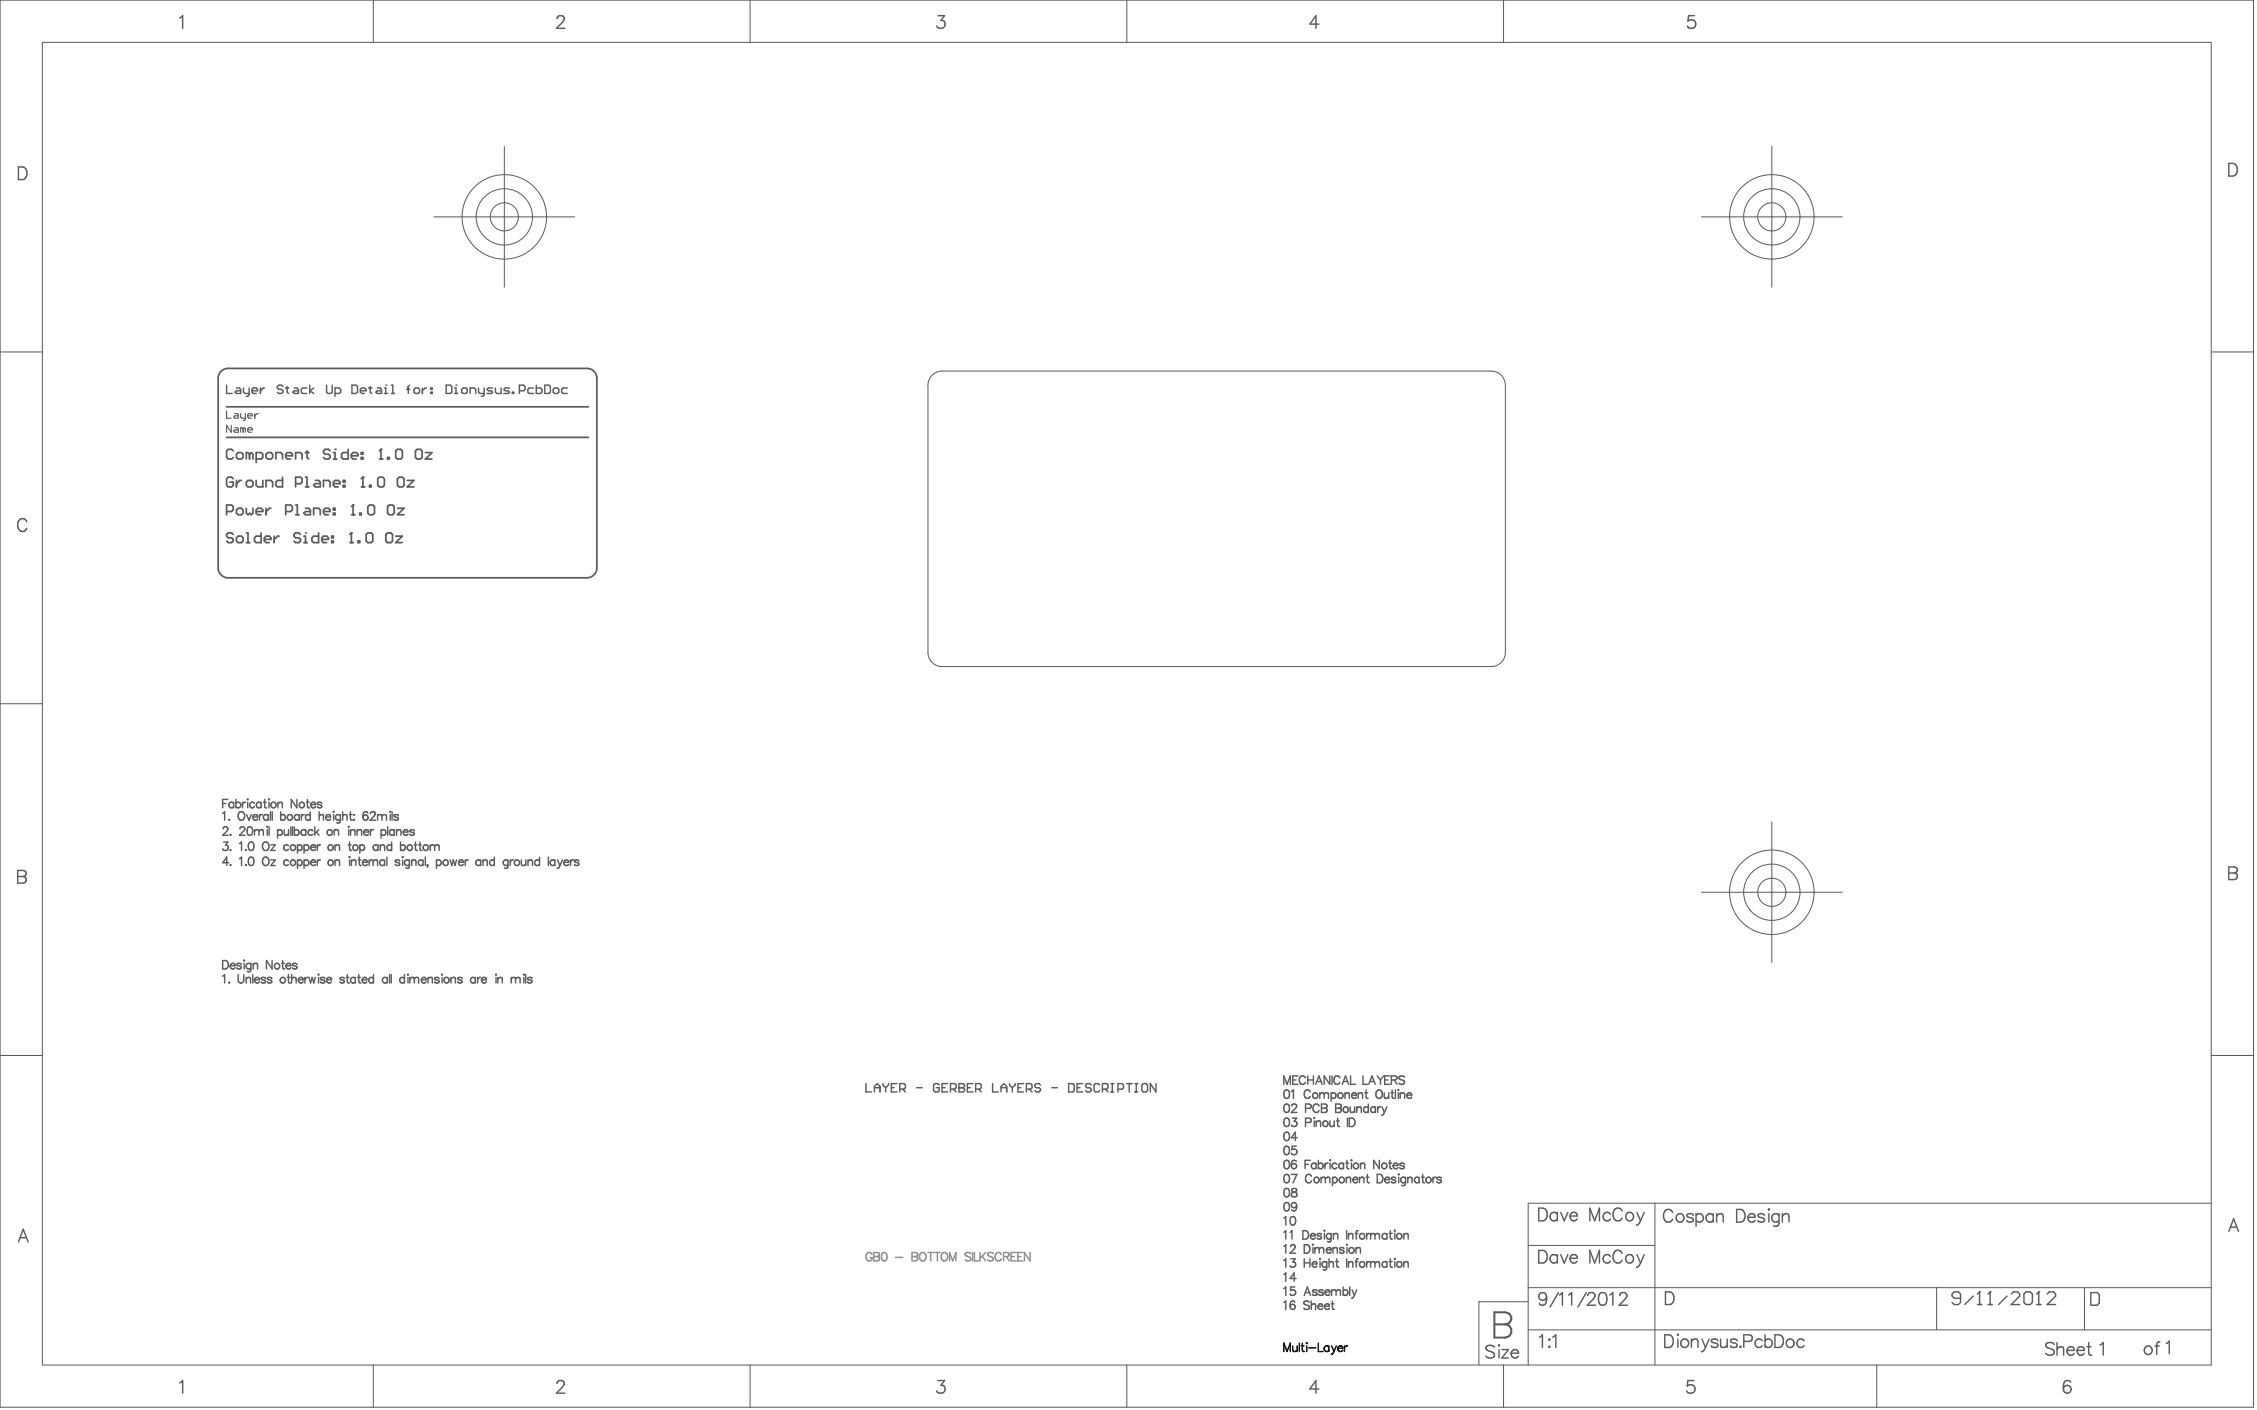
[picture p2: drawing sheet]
<svg xmlns="http://www.w3.org/2000/svg" width="677mm" height="423mm" viewBox="0 0 677 423" stroke-linecap="round" stroke-linejoin="round" font-family="sans-serif">
<g fill="none" stroke="#5a5a5a" stroke-width=".3">
<path d="M0 .1h675.9v422.1h-675.9zM12.7 12.7h650.6v396.8h-650.6zM112 .1v12.6M225 .1v12.6M338 .1v12.6M451 .1v12.6M0 105.6h12.7M663.3 105.6h12.6M0 211.1h12.7M0 316.6h12.7M663.3 316.6h12.6M458.4 373.6h38"/>
<path d="M496.4 361v48.5M663.3 361h-204.9v48.5M458.4 390.5h-14.8v19M458.4 398.9h204.9M458.4 386.3h204.9M580.9 386.3v12.6M625.2 386.3v12.6M112 409.5v12.7M225 409.5v12.7M338 409.5v12.7M451 409.5v12.7M562.9 409.5v12.7"/>
</g>
<g fill="none" stroke="#5a5a5a" stroke-width=".42">
<path d="M53.9 5.4l.9-.7v3.8M167.1 5.6l.3-.7 .4-.2 1.1 .2a.82 .82 0 0 1 .2 1.2l-2.2 2.4h2.5M281.3 4.7h2l-1.1 1.4a1.23 1.23 0 0 1 1.3 1.5 1.23 1.23 0 0 1-1.7 .9l-.5-.2-.3-.5M395.6 7.2h-2.7l1.8-2.5v3.8M508.3 4.7h-1.8l-.2 1.6a1.34 1.34 0 0 1 2 0 1.34 1.34 0 0 1-.2 2 1.34 1.34 0 0 1-2-.5M5.5 50.1h1.3a2.03 2.03 0 0 1 1.3 1.9 2.03 2.03 0 0 1-1.3 1.9h-1.3zM668.5 49h1.3a2.03 2.03 0 0 1 1.3 1.9 2.03 2.03 0 0 1-1.3 1.9h-1.3zM8 156.5a1.39 1.39 0 0 0-1.6-.9 1.39 1.39 0 0 0-1.1 1.4 1.68 1.68 0 0 0 .4 1.8 1.68 1.68 0 0 0 1.8 .4l.5-.7M5.3 261.1h1.7a.91 .91 0 0 1 .7 1.5l-.7 .3a.99 .99 0 0 1 .9 1 .99 .99 0 0 1-.9 1h-1.7zM5.3 262.9h1.7M668.5 260.1h1.7a.91 .91 0 0 1 .7 1.4l-.7 .4a.99 .99 0 0 1 .9 1 .99 .99 0 0 1-.9 1h-1.7zM668.5 261.9h1.7"/>
<path d="M5.5 372.6l1.5-3.8 1.4 3.8M6.1 371.3h1.8M501.7 363.7a1.39 1.39 0 0 0-1.6-.9 1.39 1.39 0 0 0-1.1 1.5 1.66 1.66 0 0 0 .3 1.8 1.66 1.66 0 0 0 1.9 .3l.5-.7M507.9 364.6a1.14 1.14 0 0 0-2 0l.2 .4 1.7 .6 .1 .5a1.18 1.18 0 0 1-2 0M508.7 364.6a1.23 1.23 0 0 1 1.8-.1 1.23 1.23 0 0 1 0 1.8 1.23 1.23 0 0 1-1.8-.2M508.7 364.1v3.8M513.9 364.6a1.21 1.21 0 0 0-1.8-.1 1.21 1.21 0 0 0 0 1.8 1.21 1.21 0 0 0 1.8-.2M513.9 364.1v2.5M514.9 364.8l.9-.7 .9 .2 .2 2.3M514.9 364.1v2.5M520.9 362.8h1.3a2.03 2.03 0 0 1 1.3 1.9 2.03 2.03 0 0 1-1.3 1.9h-1.3zM524.3 365.2a1.2 1.2 0 0 0 .7 1.3 1.2 1.2 0 0 0 1.4-.4"/>
<path d="M524.4 364.6a1.05 1.05 0 0 1 1.3-.5 1.05 1.05 0 0 1 .7 1.1h-2.1zM529.3 364.6a1.15 1.15 0 0 0-2 0l.1 .4 1.6 .6 .3 .5a1.2 1.2 0 0 1-2 0M530.4 362.8l.2-.2 .2 .2-.2 .2zM530.6 364.1v2.5M533.6 364.6a1.23 1.23 0 0 0-1.8-.1 1.23 1.23 0 0 0 0 1.8 1.23 1.23 0 0 0 1.8-.2M533.6 364.1v2.9a1.02 1.02 0 0 1-1.6 .7M534.6 364.8l.9-.7 .9 .2 .2 2.3M534.6 364.1v2.5M668.5 369.4l1.5-3.8 1.4 3.8M669.1 368.1h1.8M385.1 390.8l.6-.5v2.5M388.4 390.7a.7 .7 0 0 0-1.1-.3l-.2 .4-.2 1.2"/>
<path d="M392.7 390.7a.96 .96 0 0 0-1.7 .2l.3 .4 1.2 .4 .2 .7a1.08 1.08 0 0 1-1.7 0M393.3 390.3v2.5M393.3 391.6l.6-.5 .6 .2 .1 1.5M395.3 391.8v.3a.76 .76 0 0 0 .6 .7 .76 .76 0 0 0 .8-.4M395.4 391.5a.68 .68 0 0 1 .8-.4 .68 .68 0 0 1 .5 .7h-1.4zM397.3 391.8v.3a.76 .76 0 0 0 .6 .7 .76 .76 0 0 0 .8-.4M397.4 391.5a.68 .68 0 0 1 .8-.4 .68 .68 0 0 1 .5 .7h-1.4zM399.3 391.1h.8M399.7 390.3v2.1l.1 .3 .4 .1M463.9 389a1.97 1.97 0 0 1-1.1 2.6l-.9-.2-.2-.4M467.5 387.8l-2.6 4.3M467.7 388.5l.9-.7v3.8"/>
<path d="M470.5 388.5l.9-.7v3.8M475.8 387.8l-2.5 4.3M476.2 388.6l.4-.7 .4-.1 1.1 .1a.82 .82 0 0 1 .1 1.3l-2.1 2.4h2.5M480 387.9a1.27 1.27 0 0 1 1.8 .6 3.2 3.2 0 0 1-.4 2.9 1.27 1.27 0 0 1-1.8-.6 3.2 3.2 0 0 1 .4-2.9zM482.8 388.5l1-.7v3.8M485.8 388.6l.4-.7 1.1-.1a.93 .93 0 0 1 .5 1.4l-2.2 2.4h2.6M499.6 387.5h1.2a2.03 2.03 0 0 1 1.3 1.9 2.03 2.03 0 0 1-1.3 1.9h-1.2zM588.1 389.4h-1.9l-.7-.6v-.6l.7-.7h1.2l.7 .7v2.5l-.7 .6h-1.2l-.7-.6M591.9 388.8l-2.6 2.5M593.1 391.3h1.3M593.8 387.5v3.8M627.1 387.8h1.9l.7 .6v2.5l-.7 .7h-1.9z"/>
<path d="M53.9 414.9l.9-.8v3.8M167.1 415l.3-.7 .4-.2 1.1 .2a.82 .82 0 0 1 .2 1.3l-2.2 2.3h2.5M281.3 414.1h2l-1.1 1.5a1.23 1.23 0 0 1 1.3 1.4 1.23 1.23 0 0 1-1.7 .9l-.5-.1-.3-.6M395.6 416.7h-2.7l1.8-2.6v3.8M448.2 404.1a1.43 1.43 0 0 0-1.3-.6 1.43 1.43 0 0 0-1.2 1l.7 .7 1.1 .4a.92 .92 0 0 1 .7 1 .92 .92 0 0 1-.9 .8l-1.2-.2-.4-.4M449.5 403.6l.1-.2 .2 .2-.2 .2zM449.6 404.9v2.5M450.5 404.9h2l-2 2.5h2M453.3 405.9a1.2 1.2 0 0 0 .7 1.4 1.2 1.2 0 0 0 1.5-.5M453.4 405.4a1.07 1.07 0 0 1 1.3-.6 1.07 1.07 0 0 1 .8 1.1h-2.2zM461.8 401.1l.8-.7v3.8M464.5 401.9l.2-.2 .2 .2-.2 .2z"/>
<path d="M464.7 403.8l.2 .2-.2 .2-.2-.2zM465.7 401.1l1-.7v3.8M499.3 400.4h1.3a2.03 2.03 0 0 1 1.3 1.9 2.03 2.03 0 0 1-1.3 1.9h-1.3zM503.1 400.4l.2-.2 .1 .2-.1 .2zM503.3 401.7v2.5M507.3 402.4l.9-.7 .9 .2 .2 .5v1.8M507.3 401.7v2.5M508.1 414.1h-1.8l-.2 1.7a1.34 1.34 0 0 1 2-.1 1.34 1.34 0 0 1-.2 2 1.34 1.34 0 0 1-2-.5M510.5 401.7l1.1 2.5M511.6 404.2a1.4 1.4 0 0 1-1.3 1.3M512.7 401.7l-1.1 2.5M515.3 402.2a1.14 1.14 0 0 0-2 0l.5 .6 1.3 .3 .2 .6a1.14 1.14 0 0 1-2 0"/>
<path d="M516.1 401.7l.1 2.3 1 .2 .9-.7M518.1 401.7v2.5M521.1 402.2a1.14 1.14 0 0 0-2 0l.5 .6 1.3 .3 .2 .6a1.14 1.14 0 0 1-2 0M522 403.8l.2 .2-.2 .2-.1-.2zM523 402.4l2.2-.2a1 1 0 0 0 .4-1.1 1 1 0 0 0-.9-.7h-1.7v3.8M528.6 402.2a1.2 1.2 0 0 0-1.8-.1 1.2 1.2 0 0 0 0 1.7 1.2 1.2 0 0 0 1.8-.1M529.4 402.2a1.2 1.2 0 0 1 1.8-.1 1.2 1.2 0 0 1 0 1.7 1.2 1.2 0 0 1-1.8-.1M529.4 400.4v3.8M532.4 400.4h1.2a2.03 2.03 0 0 1 1.4 1.9 2.03 2.03 0 0 1-1.4 1.9h-1.2zM536.3 401.9a1.22 1.22 0 0 1 1.6 .3 1.22 1.22 0 0 1-.3 1.7 1.22 1.22 0 0 1-1.6-.2 1.45 1.45 0 0 1 .3-1.8zM541.1 402.2a1.2 1.2 0 0 0-1.7-.1 1.2 1.2 0 0 0 0 1.7 1.2 1.2 0 0 0 1.7-.1M616.1 403.3a1.43 1.43 0 0 0-1.3-.6 1.43 1.43 0 0 0-1.2 .9l.7 .8 1.1 .3a.92 .92 0 0 1 .8 1 .92 .92 0 0 1-.9 .8l-1.3-.1-.4-.4"/>
<path d="M617 402.7v3.8M617 404.7l.9-.7 .9 .2 .2 2.3M620 405.1a1.18 1.18 0 0 0 .7 1.3 1.18 1.18 0 0 0 1.4-.4M620.2 404.6a1.05 1.05 0 0 1 1.2-.6 1.05 1.05 0 0 1 .7 1.1h-2.1zM621 414.7a1.11 1.11 0 0 0-1.6-.4l-.3 .6-.2 1.8M623 405.1a1.18 1.18 0 0 0 .7 1.4 1.18 1.18 0 0 0 1.4-.5M623.5 404.2a1.02 1.02 0 0 1 1.1-.1 1.02 1.02 0 0 1 .5 1h-2.1zM625.9 404h1.3M626.5 402.7v3.1l.2 .6 .7 .1M629.9 403.5l1-.8v3.8M646.4 403.8h1.2M647.8 402.5l-.7 .2-.2 .5v3.1"/>
<path d="M649.8 403l.9-.7v3.8"/>
<circle cx="503.9" cy="365.4" r="1.24"/>
<circle cx="387.7" cy="392" r=".79"/>
<circle cx="462.7" cy="388.9" r="1.18"/>
<circle cx="505.2" cy="403" r="1.26"/>
<circle cx="620.1" cy="416.8" r="1.18"/>
<circle cx="644.3" cy="405" r="1.25"/>
</g>
<path d="M448.2 393.7h3.3l1.1 .3a1.73 1.73 0 0 1 0 2.9l-1.1 .4a1.99 1.99 0 0 1 1.9 2 1.99 1.99 0 0 1-1.9 2h-3.3zM448.2 397.3h3.3" fill="none" stroke="#5a5a5a" stroke-width=".59"/>
<circle cx="593.8" cy="387.5" r=".21" fill="#5a5a5a"/>
<path d="M593.8 387.5l-.7 .7M596.3 391.3h1.3M596.9 387.5v3.8" fill="none" stroke="#5a5a5a" stroke-width=".42"/>
<circle cx="596.9" cy="387.5" r=".21" fill="#5a5a5a"/>
<path d="M596.9 387.5l-.6 .7M602 388.8l-2.5 2.5M603.3 388.2l.6-.7h1.3l.6 .7v.6l-2.5 2.5h2.5M607.1 388.2l.6-.7h1.3l.6 .7v2.5l-.6 .6h-1.3l-.6-.6zM610.9 391.3h1.2M611.5 387.5v3.8" fill="none" stroke="#5a5a5a" stroke-width=".42"/>
<circle cx="611.5" cy="387.5" r=".21" fill="#5a5a5a"/>
<g fill="none" stroke="#5a5a5a" stroke-width=".42">
<path d="M68.3 239.8h-1.5v2.5M70.8 239.8v2.5M74.2 239.8h.2zM79.4 239.8v2.1l.1 .3 .5 .1M80.6 239.8h.2zM89 239.8v2.5l-1.6-2.5v2.5M92.2 239.8v2.1l.1 .3 .5 .1M66.8 244l.6-.5v2.6M66.8 241h1M67 252.6h1.3l-.7 1a.83 .83 0 0 1 .6 1.3 .83 .83 0 0 1-1.4-.3M68.6 258.8h-1.8l1.2-1.7v2.5M68.6 245.9h.3z"/>
<path d="M69 255h.3zM69 259.5h.3zM70.1 240.7v1.6M70.1 241a.8 .8 0 0 0-1.2-.1 .8 .8 0 0 0 0 1.2 .8 .8 0 0 0 1.2-.1M70.8 241a.82 .82 0 0 1 1.2-.1 .82 .82 0 0 1 0 1.2 .82 .82 0 0 1-1.2-.1M71.8 253.1l.6-.5v2.5M71.8 257.6l.6-.5v2.5M71.9 243.6a1.24 1.24 0 0 1 1.5 1.1 1.24 1.24 0 0 1-1.2 1.4 1.52 1.52 0 0 1-.3-2.5zM72.7 240.7v1.6M73.7 255h.2zM73.7 259.5h.2zM73.7 240.7a.85 .85 0 0 0-1 .7"/>
<path d="M74 244.4l.7 1.7 .7-1.7M74.3 240.7v1.6M74.9 257.2a.78 .78 0 0 1 1.1 .4 1.25 1.25 0 0 1-.8 2 1.59 1.59 0 0 1-.3-2.4zM74.9 252.7a.8 .8 0 0 1 1.1 .4 1.3 1.3 0 0 1-.8 2 1.6 1.6 0 0 1-.3-2.4zM75.8 245.1v.2a.76 .76 0 0 0 .6 .8 .76 .76 0 0 0 .9-.4M76.2 244.5h.8l.3 .6h-1.5zM76.3 241a.8 .8 0 0 0-1.1-.1 .8 .8 0 0 0 0 1.2 .8 .8 0 0 0 1.1-.1M77.8 244.4v1.7M78.3 241a.8 .8 0 0 0-1.2-.1 .8 .8 0 0 0 0 1.2 .8 .8 0 0 0 1.2-.1M78.3 240.7v1.6M78.8 244.4a.74 .74 0 0 0-1 .7M79 252.9a1.16 1.16 0 0 1 1.6 .2 1.16 1.16 0 0 1-.2 1.7 .93 .93 0 0 1-1 .3 .93 .93 0 0 1-.7-.9z"/>
<path d="M79 240.7h.8M79.2 257.2a1.26 1.26 0 0 1 1.5 .9 1.26 1.26 0 0 1-.8 1.5 1.33 1.33 0 0 1-1.2-.9 1.33 1.33 0 0 1 .5-1.5zM80.4 244.7a.8 .8 0 0 0-1.2-.1 .8 .8 0 0 0 0 1.2 .8 .8 0 0 0 1.2-.1M80.4 244.4v1.7M80.7 240.7v1.6M81.1 243.5v2.6M81.2 253.4h1.4l-1.4 1.7h1.4M81.2 258h1.4l-1.4 1.6h1.4M81.7 243.5v2.6M83.4 241.1l.6-.4 .6 .1 .1 1.5M83.4 240.7v1.6M84.2 244.7a.8 .8 0 0 1 1.2-.1 .8 .8 0 0 1 0 1.2 .8 .8 0 0 1-1.2-.1"/>
<path d="M84.2 243.5v2.6M86.6 253.8a.8 .8 0 0 0-1.2-.1 .8 .8 0 0 0 0 1.2 .8 .8 0 0 0 1.2-.1M86.6 258.3a.81 .81 0 0 0-1.2-.1 .81 .81 0 0 0 0 1.2 .81 .81 0 0 0 1.2-.1M89.2 253.8a.8 .8 0 0 1 1.2-.1 .8 .8 0 0 1 0 1.2 .8 .8 0 0 1-1.2-.1M89.2 253.4v2.6M89.2 258v2.5M89.2 258.3a.81 .81 0 0 1 1.2-.1 .81 .81 0 0 1 0 1.2 .81 .81 0 0 1-1.2-.1M89.7 244.4v1.7M89.7 244.7a.8 .8 0 0 0-1.2-.1 .8 .8 0 0 0 0 1.2 .8 .8 0 0 0 1.2-.1M90.4 244.4v1.7M91.2 253.8a.8 .8 0 0 1 1.2-.1 .8 .8 0 0 1 0 1.2 .8 .8 0 0 1-1.2-.1M91.2 253.4v2.6"/>
<path d="M91.2 258v2.5M91.2 258.3a.81 .81 0 0 1 1.2-.1 .81 .81 0 0 1 0 1.2 .81 .81 0 0 1-1.2-.1M91.4 244.4a.78 .78 0 0 0-1 .7M91.9 240.7h.8M93.1 244.7a.8 .8 0 0 0-1.2-.1 .8 .8 0 0 0 0 1.2 .8 .8 0 0 0 1.2-.1M93.1 243.5v2.6M93.2 241.4v.2a.79 .79 0 0 0 .6 .7 .79 .79 0 0 0 .9-.3M93.2 254.2v.2a.79 .79 0 0 0 .6 .7 .79 .79 0 0 0 .9-.3M93.2 258.7a.83 .83 0 0 0 .5 .9 .83 .83 0 0 0 1-.3M93.3 241a.71 .71 0 0 1 .8-.4 .71 .71 0 0 1 .6 .8h-1.5zM93.3 253.8a.72 .72 0 0 1 .8-.4 .72 .72 0 0 1 .6 .8h-1.5zM93.3 258.3a.71 .71 0 0 1 .8-.3 .71 .71 0 0 1 .6 .7h-1.5z"/>
<path d="M95.2 253.4v1.7M95.2 258v1.6M95.7 244.8l.6-.4 .6 .1 .1 1.6M95.7 243.5v2.6M96.1 253.4a.85 .85 0 0 0-.9 .8M96.1 258a.85 .85 0 0 0-.9 .7M96.5 241a.77 .77 0 0 0-1.3 0l1.2 .6 .1 .4a.77 .77 0 0 1-1.3 0M97.7 245.1v.2a.76 .76 0 0 0 .6 .8 .76 .76 0 0 0 .8-.4M97.8 244.7a.69 .69 0 0 1 .8-.3 .69 .69 0 0 1 .5 .7h-1.4zM99.9 243.5h.3zM100.1 244.4v1.7M100.5 253.9l.6-.5 .6 .2 .1 1.5"/>
<path d="M100.5 253.4v1.7M100.5 258v1.6M100.5 258.5l.6-.5 .6 .1 .1 1.5M102.1 244.7a.82 .82 0 0 0-1.2-.1 .82 .82 0 0 0 0 1.2 .82 .82 0 0 0 1.2-.1M102.1 244.4v1.9a.68 .68 0 0 1-.4 .6 .68 .68 0 0 1-.7-.1M102.8 244.8a.86 .86 0 0 1 1.2-.3l.1 1.6M102.8 243.5v2.6M104.5 253.4h.8M104.7 257.1h.3zM104.8 244.4h.8M104.8 252.6v2l.2 .4 .4 .1M104.8 258v1.6"/>
<path d="M105.1 243.5v2l.1 .4 .5 .2M105.4 258.5l.6-.5 .6 .1 .1 1.5M105.4 258v1.6M106.1 244.5h.2zM106.1 245.9h.2zM107.4 258h.9M107.8 257.1v2.1l.1 .3 .5 .1M107.9 253.8a.8 .8 0 0 1 1.2-.1 .8 .8 0 0 1 0 1.2 .8 .8 0 0 1-1.2-.1M107.9 253.4v2.6M108.7 258.7v.2a.78 .78 0 0 0 .6 .7 .78 .78 0 0 0 .9-.3M109.1 258.1l.6-.1 .5 .7h-1.5zM110.3 243.9l-.1-.3a.86 .86 0 0 0-1.2 .4l-.1 1.2"/>
<path d="M110.7 258v1.6M111.1 244.1l.1-.4 .4-.2 .7 .1 .2 .4-.3 .8-1.2 1.3h1.7M111.7 258a.85 .85 0 0 0-1 .7M111.9 258v1.6M111.9 258.5l.6-.5 .6 .1 .2 1.5M113.3 244.4v1.7M113.3 244.8a.86 .86 0 0 1 1.1-.3l.2 .3M113.4 253.8a.82 .82 0 0 0-1.2-.1 .82 .82 0 0 0 0 1.2 .82 .82 0 0 0 1.2-.1M113.4 253.4v1.7M114.1 253.9l.5-.5 .6 .2 .2 1.5M114.1 253.4v1.7M114.6 244.8l.6-.4 .6 .1 .1 1.6"/>
<path d="M114.6 244.8v1.3M115.4 258.3a.82 .82 0 0 0-1.3-.1 .82 .82 0 0 0 0 1.2 .82 .82 0 0 0 1.3-.1M115.4 258v1.6M116 257.1v2.5M116.9 243.5h.3zM117.1 244.4v1.7M117.5 253.8a.8 .8 0 0 0-1.2-.1 .8 .8 0 0 0 0 1.2 .8 .8 0 0 0 1.2-.1M117.5 252.6v2.5M117.6 243.5v2.6M119.5 244.7a.77 .77 0 0 0-1.3 0l.3 .4 .9 .2 .1 .4a.73 .73 0 0 1-.7 .4 .73 .73 0 0 1-.6-.4M119.9 258.3a.77 .77 0 0 0-1.4 0l.2 .3 1.1 .3 .1 .4a.82 .82 0 0 1-1.4 0M120.1 253.8a.8 .8 0 0 1 1.2-.1 .8 .8 0 0 1 0 1.2 .8 .8 0 0 1-1.2-.1"/>
<path d="M120.1 252.6v2.5M120.6 257.1h.3zM120.8 258v1.6M122.8 258.3a.82 .82 0 0 0-1.2-.1 .82 .82 0 0 0 0 1.2 .82 .82 0 0 0 1.2-.1M122.8 258v1.9a.68 .68 0 0 1-1.1 .5M123.5 258.5l.6-.5 .6 .1 .1 1.5M123.5 258v1.6M124.3 253.4h.8M124.6 252.6v2l.1 .4 .5 .1M125.6 253.4h.8M126 252.6l.1 2.4 .5 .1M126.9 258v1.6"/>
<path d="M126.9 258.3a.81 .81 0 0 0-1.2-.1 .81 .81 0 0 0 0 1.2 .81 .81 0 0 0 1.2-.1M127.6 257.1v2.5M128.1 259.5h.2zM128.3 259.5l-.2 .7M129.1 253.9l.5-.5 .6 .2 .2 .3M129.1 253.4v1.7M130.4 253.9l.6-.5 .6 .2 .1 1.5M130.4 253.9v1.2M130.9 258.3a.81 .81 0 0 1 1.2-.1 .81 .81 0 0 1 0 1.2 .81 .81 0 0 1-1.2-.1M130.9 258v2.5M135 258l.5 1.6 .5-1.6 .4 1.6 .6-1.6M137.5 258.7v.2a.78 .78 0 0 0 .6 .7 .78 .78 0 0 0 .9-.3"/>
<path d="M137.9 258.1l.6-.1 .5 .7h-1.5zM139.5 258v1.6M140.5 258a.8 .8 0 0 0-1 .7M144.2 258.3a.82 .82 0 0 0-1.2-.1 .82 .82 0 0 0 0 1.2 .82 .82 0 0 0 1.2-.1M144.2 258v1.6M144.8 258.5l.6-.5 .6 .1 .2 1.5M144.8 258v1.6M148.3 258.3a.81 .81 0 0 0-1.2-.1 .81 .81 0 0 0 0 1.2 .81 .81 0 0 0 1.2-.1M148.3 257.1v2.5M152.4 258.3a.81 .81 0 0 0-1.2-.1 .81 .81 0 0 0 0 1.2 .81 .81 0 0 0 1.2-.1M152.4 258l-.1 2.3-.4 .2-.6-.1M153 258v1.6"/>
<path d="M154 258a.85 .85 0 0 0-1 .7M156.4 258l.1 1.5 .6 .1 .6-.4M157.7 258v1.6M158.4 258.5l.6-.5 .6 .1 .1 1.5M158.4 258v1.6M161.8 258.3a.82 .82 0 0 0-1.2-.1 .82 .82 0 0 0 0 1.2 .82 .82 0 0 0 1.2-.1M161.8 257.1v2.5M164.5 257.1v2.5M166.4 258.3a.81 .81 0 0 0-1.2-.1 .81 .81 0 0 0 0 1.2 .81 .81 0 0 0 1.2-.1M166.4 258v1.6M167.2 258l.8 1.6M168 259.6l-.3 .6-.6 .3"/>
<path d="M168.7 258l-.7 1.6M169.1 258.7a.8 .8 0 0 0 .5 .9 .8 .8 0 0 0 1-.3M169.2 258.3a.71 .71 0 0 1 .8-.3 .71 .71 0 0 1 .6 .7h-1.5zM171.1 258v1.6M172.1 258a.8 .8 0 0 0-1 .7M173.6 258.3a.73 .73 0 0 0-.6-.4 .73 .73 0 0 0-.7 .4l.1 .3 1.1 .3 .1 .4a.77 .77 0 0 1-1.3 0M66.8 288.1h.8a1.35 1.35 0 0 1 .9 1.3 1.35 1.35 0 0 1-.9 1.3h-.8zM66.8 292.8l.6-.4v2.5M68.6 294.8h.3zM69 289.7v.3a.79 .79 0 0 0 .6 .7 .79 .79 0 0 0 .9-.4M69.2 289.4a.71 .71 0 0 1 .8-.4 .71 .71 0 0 1 .5 .7h-1.5zM71.4 292.4v1.8a.85 .85 0 0 0 .9 .7 .85 .85 0 0 0 .8-.7v-1.8"/>
<path d="M72.4 289.4a.73 .73 0 0 0-.7-.4 .73 .73 0 0 0-.6 .4l.3 .3 .8 .3 .2 .3a.73 .73 0 0 1-.7 .4 .73 .73 0 0 1-.6-.4M73.1 288.1h.3zM73.2 289v1.7M73.8 293.2v1.7M73.8 293.7l.6-.5 .6 .1 .1 1.6M75.3 289.4a.8 .8 0 0 0-1.2-.2 .8 .8 0 0 0 0 1.2 .8 .8 0 0 0 1.2-.1M75.3 289v1.9a.68 .68 0 0 1-1.1 .5M75.8 292.4v2.5M76 289.4l.5-.4 .6 .1 .2 1.6M76 289v1.7M76.3 293.9v.3a.79 .79 0 0 0 .6 .7 .79 .79 0 0 0 .9-.4M76.5 293.6a.71 .71 0 0 1 .8-.4 .71 .71 0 0 1 .5 .7h-1.5z"/>
<path d="M79.7 293.6a.77 .77 0 0 0-1.4 0l1.2 .6 .2 .3a.77 .77 0 0 1-1.4 0M81.5 293.6a.77 .77 0 0 0-1.3 0l1.2 .6 .1 .3a.77 .77 0 0 1-1.3 0M81.6 288.1v2.6l-1.7-2.6v2.6M84.4 289h.9M84.8 288.1v2.1l.1 .3 .5 .2M85.8 289.7v.3a.79 .79 0 0 0 .6 .7 .79 .79 0 0 0 .8-.4M85.9 289.4a.71 .71 0 0 1 .8-.4 .71 .71 0 0 1 .5 .7h-1.4zM86.2 293.2h.8M86.5 292.4v2l.1 .4 .5 .1M87.5 293.7l.6-.5 .6 .1 .1 1.6M87.5 292.4v2.5M89.1 289.4a.77 .77 0 0 0-1.4 0l1.3 .6 .1 .3a.77 .77 0 0 1-1.4 0"/>
<path d="M89.5 293.9v.3a.79 .79 0 0 0 .6 .7 .79 .79 0 0 0 .8-.4M89.6 293.6a.71 .71 0 0 1 .8-.4 .71 .71 0 0 1 .5 .7h-1.4zM91.5 293.2v1.7M92.4 293.2a.85 .85 0 0 0-.9 .7M92.7 293.2l.4 1.7 .6-1.7 .4 1.7 .5-1.7M95.4 292.4h.3zM95.6 293.2v1.7M97.5 293.6a.77 .77 0 0 0-1.4 0l1.2 .6 .2 .3a.77 .77 0 0 1-1.4 0M98 293.9v.3a.79 .79 0 0 0 .6 .7 .79 .79 0 0 0 .8-.4M98.1 293.6a.71 .71 0 0 1 .8-.4 .71 .71 0 0 1 .5 .7h-1.4zM103.3 293.6a.73 .73 0 0 0-.7-.4 .73 .73 0 0 0-.6 .4l.3 .3 .9 .3 .1 .3a.73 .73 0 0 1-.7 .4 .73 .73 0 0 1-.6-.4M103.8 293.2h.9"/>
<path d="M104.2 292.4v2l.1 .4 .5 .1M106.6 293.6a.8 .8 0 0 0-1.2-.1 .8 .8 0 0 0 0 1.1 .8 .8 0 0 0 1.2-.1M106.6 293.2v1.7M107.3 293.2h.8M107.6 292.4v2l.2 .4 .4 .1M108.6 293.9v.3a.76 .76 0 0 0 .6 .7 .76 .76 0 0 0 .8-.4M108.9 293.3l.7-.1 .4 .7h-1.4zM112 293.6a.8 .8 0 0 0-1.2-.1 .8 .8 0 0 0 0 1.1 .8 .8 0 0 0 1.2-.1M112 292.4v2.5M116.2 293.6a.82 .82 0 0 0-1.2-.2 .82 .82 0 0 0 0 1.3 .82 .82 0 0 0 1.2-.2M116.2 293.2v1.7M116.8 292.4v2.5"/>
<path d="M117.3 292.4v2.5M121.3 293.6a.8 .8 0 0 0-1.2-.1 .8 .8 0 0 0 0 1.1 .8 .8 0 0 0 1.2-.1M121.3 292.4v2.5M122.2 292.4h.3zM122.4 293.2v1.7M122.9 293.7l.6-.5 .7 .1 .1 .4M122.9 293.2v1.7M124.3 293.7l.6-.5 .6 .1 .1 1.6M124.3 293.7v1.2M126.4 293.9v.3a.76 .76 0 0 0 .6 .7 .76 .76 0 0 0 .8-.4M126.7 293.3l.7-.1 .4 .7h-1.4zM128.4 293.7l.6-.5 .6 .1 .1 1.6"/>
<path d="M128.4 293.2v1.7M131.7 293.6a.77 .77 0 0 0-1.3 0l1.2 .6 .1 .3a.77 .77 0 0 1-1.3 0M132.5 292.4h.2zM132.6 293.2v1.7M135.3 293.7l.6-.5 .6 .1 .1 1.6M135.3 293.2v1.7M138.6 293.6a.74 .74 0 0 0-1.3 0l.1 .2 1.1 .4 .1 .3a.74 .74 0 0 1-1.3 0M142.6 293.6a.8 .8 0 0 0-1.2-.1 .8 .8 0 0 0 0 1.1 .8 .8 0 0 0 1.2-.1M142.6 293.2v1.7M143.2 293.2v1.7M144.2 293.2a.8 .8 0 0 0-1 .7M144.4 293.9v.3a.76 .76 0 0 0 .6 .7 .76 .76 0 0 0 .9-.4"/>
<path d="M144.6 293.6a.68 .68 0 0 1 .8-.4 .68 .68 0 0 1 .5 .7h-1.5zM148.7 292.4h.2zM148.8 293.2v1.7M149.3 293.7l.7-.5 .6 .1 .1 1.6M149.3 293.2v1.7M153.3 293.7l.6-.5 .6 .1 .1 .4M153.3 293.2v1.7M154.6 293.7l.6-.5 .7 .1 .1 1.6M154.6 293.7v1.2M157 292.4h.3zM157.1 293.2v1.7M157.7 292.4v2.5"/>
<path d="M159.6 293.6a.73 .73 0 0 0-.7-.4 .73 .73 0 0 0-.7 .4l1.3 .6 .1 .3a.73 .73 0 0 1-.7 .4 .73 .73 0 0 1-.7-.4M385.5 348.2a.8 .8 0 0 1 1.1 .3 1.27 1.27 0 0 1-.8 2.1 1.6 1.6 0 0 1-.3-2.4zM385.5 352.4a.8 .8 0 0 1 1.1 .4 1.27 1.27 0 0 1-.8 2 1.6 1.6 0 0 1-.3-2.4zM385.5 356.6a.8 .8 0 0 1 1.1 .4 1.27 1.27 0 0 1-.8 2.1 1.6 1.6 0 0 1-.3-2.5zM387.3 352.3h1.7l-1.2 2.5M387.6 356.6a.51 .51 0 0 0 .2 .9 .93 .93 0 0 1 1 .3 .93 .93 0 0 1 .1 1l-.5 .3a.85 .85 0 0 1-1.1-.5 1.32 1.32 0 0 1 1.5-1.2l.1-.5a.97 .97 0 0 0-1.3-.3zM388.8 348.5a.74 .74 0 0 0-.7-.4 .74 .74 0 0 0-.7 .4l-.1 1.3M391.5 349.3h.9M393 348.1h-1.5v2.5M393.4 352.9a.94 .94 0 0 0-1.1-.6 .94 .94 0 0 0-.7 1v.6a.94 .94 0 0 0 .7 .9 .94 .94 0 0 0 1.1-.6M394.8 349.3a.8 .8 0 0 0-1.2-.1 .8 .8 0 0 0 0 1.2 .8 .8 0 0 0 1.2-.2M394.8 348.9v1.7"/>
<path d="M395.4 349.3a.8 .8 0 0 1 1.2-.1 .8 .8 0 0 1 0 1.2 .8 .8 0 0 1-1.2-.2M395.4 348.1v2.5M396.2 353.6l.6-.5 .7 .2v.3M396.2 353.1v1.7M397.4 348.9v1.7M397.5 353.6l.7-.5 .6 .2 .1 1.5M397.5 353.6v1.2M398.4 348.9a.85 .85 0 0 0-1 .7M398.9 348.1h.2zM399 348.9v1.7M399.7 353.5a.8 .8 0 0 1 1.2-.1 .8 .8 0 0 1 0 1.2 .8 .8 0 0 1-1.2-.1M399.7 353.1v2.6"/>
<path d="M401 349.3a.82 .82 0 0 0-1.2-.1 .82 .82 0 0 0 0 1.2 .82 .82 0 0 0 1.2-.2M403 349.3a.8 .8 0 0 0-1.2-.1 .8 .8 0 0 0 0 1.2 .8 .8 0 0 0 1.2-.2M403 348.9v1.7M403.7 348.9h.8M403.8 353.6l.6-.5 .6 .2 .1 1.5M403.8 353.1v1.7M404 348.1v2l.1 .4 .5 .1M405.2 348.1h.3zM405.4 348.9v1.7M405.8 353.9v.2a.76 .76 0 0 0 .6 .7 .76 .76 0 0 0 .8-.3M405.9 353.5a.68 .68 0 0 1 .8-.4 .68 .68 0 0 1 .5 .8h-1.4zM407.8 353.1v1.7"/>
<path d="M407.8 353.6l.6-.5 .6 .2 .1 1.5M408.1 349.4l.6-.5 .5 .1 .2 1.6M408.1 348.9v1.7M409.8 353.1h.8M410.1 352.3v2.1l.2 .3 .4 .1M413.1 352.3h.8a1.35 1.35 0 0 1 .9 1.3 1.35 1.35 0 0 1-.9 1.2h-.8zM413.7 348.1v2.5l-1.7-2.5v2.5M415.3 353.9v.2a.79 .79 0 0 0 .6 .7 .79 .79 0 0 0 .9-.3M415.5 353.5a.71 .71 0 0 1 .8-.4 .71 .71 0 0 1 .5 .8h-1.5zM416.6 348.9h.8M416.9 348.1v2l.1 .4 .5 .1M417.9 349.6v.3a.76 .76 0 0 0 .6 .7 .76 .76 0 0 0 .8-.4"/>
<path d="M418 349.3a.68 .68 0 0 1 .8-.4 .68 .68 0 0 1 .5 .7h-1.4zM418.7 353.5a.73 .73 0 0 0-.7-.4 .73 .73 0 0 0-.6 .4l.3 .4 .8 .2 .2 .4a.73 .73 0 0 1-.7 .4 .73 .73 0 0 1-.6-.4M419.4 352.3h.3zM419.6 353.1v1.7M421.2 349.3a.77 .77 0 0 0-1.4 0l1.3 .6 .1 .3a.77 .77 0 0 1-1.4 0M421.6 353.5a.8 .8 0 0 0-1.2-.1 .8 .8 0 0 0 0 1.2 .8 .8 0 0 0 1.2-.1M421.6 353.1v2a.68 .68 0 0 1-1.1 .4M422.3 353.6l.5-.5 .6 .2 .2 1.5M422.3 353.1v1.7M425.7 353.5a.8 .8 0 0 0-1.2-.1 .8 .8 0 0 0 0 1.2 .8 .8 0 0 0 1.2-.1M425.7 353.1v1.7M426.4 353.1h.8"/>
<path d="M426.7 352.3v2.1l.2 .3 .4 .1M429.8 353.1v1.7M430.8 353.1a.8 .8 0 0 0-1 .8M432.4 353.5a.77 .77 0 0 0-1.4 0l1.2 .6 .2 .4a.77 .77 0 0 1-1.4 0M385.1 365.4l.6-.4v2.5M385.1 369.6l.6-.4v2.5M385.1 373.9l.6-.5v2.5M385.1 378.1l.6-.5v2.6M385.5 360.9a.8 .8 0 0 1 1.1 .3 1.27 1.27 0 0 1-.8 2.1 1.6 1.6 0 0 1-.3-2.4zM386.9 369.6l.6-.4v2.5M387.1 374l.4-.6h.5l.5 .5-.3 .8-1.3 1.2h1.7M387.2 377.6h1.3l-.7 1a.84 .84 0 0 1 .6 1.3 .84 .84 0 0 1-1.5-.2"/>
<path d="M387.3 365.1a.8 .8 0 0 1 1.2 .3 1.27 1.27 0 0 1-.8 2.1 1.6 1.6 0 0 1-.4-2.4zM388.9 361.6a1.18 1.18 0 0 1-.9 1.7l-.6-.4M390.8 369.2h.8a1.35 1.35 0 0 1 .9 1.2 1.35 1.35 0 0 1-.9 1.3h-.8zM391.2 373.4h.9a1.35 1.35 0 0 1 .8 1.3 1.35 1.35 0 0 1-.8 1.2h-.9zM391.2 377.6v2.6M391.2 378.8h1.7M392.9 377.6v2.6M393.1 370.7a.79 .79 0 0 0 .4 1 .79 .79 0 0 0 1-.4M393.2 370.4a.71 .71 0 0 1 .8-.4 .71 .71 0 0 1 .5 .7h-1.4zM393.6 379.2v.2a.76 .76 0 0 0 .6 .8 .76 .76 0 0 0 .8-.4M393.7 378.8a.68 .68 0 0 1 .8-.3 .68 .68 0 0 1 .5 .7h-1.4zM393.7 373.4h.2z"/>
<path d="M393.8 374.2v1.7M394.4 374.2v1.7M394.4 374.7l.6-.5 .6 .2 .1 .3M395.7 374.7l.6-.5 .6 .2 .1 1.5M395.7 374.7v1.2M395.8 377.6h.3zM395.9 378.5v1.7M396.4 370.4a.73 .73 0 0 0-.7-.4 .73 .73 0 0 0-.6 .4l.3 .3 .8 .3 .2 .3a.73 .73 0 0 1-.7 .4 .73 .73 0 0 1-.6-.4M397.1 369.2h.3zM397.2 370v1.7M397.8 375v.2a.76 .76 0 0 0 .6 .7 .76 .76 0 0 0 .9-.3M398 378.8a.82 .82 0 0 0-1.2-.1 .82 .82 0 0 0 0 1.2 .82 .82 0 0 0 1.2-.1"/>
<path d="M398 378.5v1.9a.68 .68 0 0 1-1.1 .5M398.2 374.4l.6-.2 .5 .8h-1.5zM398.6 378.9l.6-.4 .6 .1 .2 1.6M398.6 377.6v2.6M399.3 370v2a.68 .68 0 0 1-1.1 .4M399.3 370.4a.8 .8 0 0 0-1.2-.1 .8 .8 0 0 0 0 1.2 .8 .8 0 0 0 1.2-.2M399.8 374.7l.6-.5 .6 .2 .1 1.5M399.8 374.2v1.7M400 370v1.7M400 370.5l.5-.5 .6 .2 .2 1.5M400.6 378.5h.9M401 377.6v2.1l.1 .3 .5 .2"/>
<path d="M403.1 374.6a.73 .73 0 0 0-.6-.4 .73 .73 0 0 0-.7 .4l.3 .4 .9 .2 .1 .4a.73 .73 0 0 1-.6 .4 .73 .73 0 0 1-.7-.4M403.9 369.2v2.5M403.9 377.6v2.6M404 373.3v.2zM404 374.2v1.7M404.5 378.9l.6-.4 .6 .1 .1 1.6M404.5 370v1.7M404.5 378.5v1.7M404.5 370.5l.6-.5 .6 .2 .1 1.5M406.5 378.5h.8M406.5 370h.8M406.7 374.7l.6-.5 .6 .2 .2 1.5"/>
<path d="M406.7 374.2v1.7M407.4 377.6l-.5 .2-.1 .3v2.1M407.4 369.2l-.5 .1-.1 .3v2.1M409.9 370v1.7M409.9 378.5v1.7M410.9 378.5a.79 .79 0 0 0-1 .7M410.9 370a.79 .79 0 0 0-1 .7M411.1 378.9l.6-.4 .6 .1 .1 .3M411.1 370v1.7M411.1 378.5v1.7M411.1 370.5l.6-.5 .6 .2 .1 .3M412.4 378.9l.6-.4 .6 .1 .2 1.6"/>
<path d="M412.4 370.5v1.2M412.4 378.9v1.3M412.4 370.5l.6-.5 .6 .2 .2 1.5M416 378.8a.8 .8 0 0 0-1.2-.1 .8 .8 0 0 0 0 1.2 .8 .8 0 0 0 1.2-.1M416 370v1.7M416 378.5v1.7M416 370.4a.8 .8 0 0 0-1.2-.1 .8 .8 0 0 0 0 1.2 .8 .8 0 0 0 1.2-.2M416.7 378.5h.8M416.7 370h.8M417 377.6v2.1l.1 .3 .6 .2M417 369.2v2.1l.1 .3 .6 .1M418.2 377.6h.3z"/>
<path d="M418.2 369.2h.3zM418.4 370v1.7M418.4 378.5v1.7M421.1 378.9l.6-.4 .6 .1 .1 1.6M421.1 370v1.7M421.1 378.5v1.7M421.1 370.5l.6-.5 .6 .2 .1 1.5M461.5 362.4h1.3a2.03 2.03 0 0 1 1.3 1.9 2.03 2.03 0 0 1-1.3 1.9h-1.3zM461.5 375.1h1.3a2.03 2.03 0 0 1 1.3 1.9 2.03 2.03 0 0 1-1.3 1.9h-1.3zM467.1 376.9a1.22 1.22 0 0 0-1.8-.2 1.22 1.22 0 0 0 0 1.8 1.22 1.22 0 0 0 1.8-.2M467.1 363.7v2.5M467.1 376.4v2.5"/>
<path d="M467.1 364.2a1.22 1.22 0 0 0-1.8-.1 1.22 1.22 0 0 0 0 1.8 1.22 1.22 0 0 0 1.8-.2M468.1 376.4l1.1 2.5 1.1-2.5M468.1 363.7l1.1 2.5 1.1-2.5M470.9 377.5a1.18 1.18 0 0 0 .7 1.3 1.18 1.18 0 0 0 1.5-.5M470.9 364.8a1.18 1.18 0 0 0 .7 1.4 1.18 1.18 0 0 0 1.5-.5M471.4 376.5a1.02 1.02 0 0 1 1.2-.1 1.02 1.02 0 0 1 .5 1.1h-2.2zM471.4 363.9a1.02 1.02 0 0 1 1.2-.1 1.02 1.02 0 0 1 .5 1h-2.2zM476.9 366.2v-3.8l1.4 3.8 1.4-3.8v3.8M476.9 378.9v-3.8l1.4 3.8 1.4-3.8v3.8M483 376.9a1.22 1.22 0 0 0-1.8-.2 1.22 1.22 0 0 0 0 1.8 1.22 1.22 0 0 0 1.8-.2M483 364.2a1.22 1.22 0 0 0-1.8-.1 1.22 1.22 0 0 0 0 1.8 1.22 1.22 0 0 0 1.8-.2M486.5 376a1.39 1.39 0 0 0-1.5-.9 1.39 1.39 0 0 0-1.2 1.4 1.66 1.66 0 0 0 .4 1.8 1.66 1.66 0 0 0 1.8 .4l.5-.7"/>
<path d="M486.5 363.3a1.39 1.39 0 0 0-1.5-.9 1.39 1.39 0 0 0-1.2 1.5 1.66 1.66 0 0 0 .4 1.8 1.66 1.66 0 0 0 1.8 .4l.5-.8M491 376.4l1.1 2.5M491 363.7l1.1 2.5M492.1 378.9l-.7 1.1-.6 .2M492.1 366.2l-.7 1.1-.6 .2M493.2 376.4l-1.1 2.5M493.2 363.7l-1.1 2.5M385.1 386.5l.6-.4v2.5M385.1 382.3l.6-.5v2.6M388.4 386.1h-1.2l-.1 1.1a.89 .89 0 0 1 1.3 0 .89 .89 0 0 1-.2 1.3 .89 .89 0 0 1-1.3-.4M388.8 383.5h-1.9l1.3-1.7v2.6M391.2 388.6l.9-2.5 1 2.5"/>
<path d="M391.5 387.8h1.3M395.1 387.3a.77 .77 0 0 0-1.4 0l1.2 .6 .2 .3a.77 .77 0 0 1-1.4 0M396.9 387.3a.77 .77 0 0 0-1.3 0l1.2 .6 .1 .3a.77 .77 0 0 1-1.3 0M397.4 387.6v.3a.79 .79 0 0 0 .6 .7 .79 .79 0 0 0 .9-.4M397.5 387.3a.71 .71 0 0 1 .9-.4 .71 .71 0 0 1 .5 .7h-1.5zM399.4 387.4l.6-.5 .6 .1 .2 .4M399.4 386.9v1.7M400.8 387.4l.5-.5 .6 .1 .2 1.6M400.8 387.4v1.2M402.9 387.3a.8 .8 0 0 1 1.1-.1 .8 .8 0 0 1 0 1.1 .8 .8 0 0 1-1.1-.1M402.9 386.1v2.5M404.9 386.1v2.5"/>
<path d="M405.5 386.9l.7 1.7M406.2 388.6l-.8 .8M407 386.9l-.8 1.7M611.5 387.5l-.6 .7M614 388.2l.7-.7h1.2l.7 .7v.6l-2.6 2.5h2.6"/>
<circle cx="82" cy="241.5" r=".84"/>
<circle cx="86.9" cy="245.2" r=".84"/>
<circle cx="87.8" cy="254.3" r=".84"/>
<circle cx="87.9" cy="258.8" r=".82"/>
<circle cx="90.5" cy="241.5" r=".84"/>
<circle cx="99.1" cy="254.3" r=".84"/>
<circle cx="99.2" cy="258.8" r=".82"/>
<circle cx="106.6" cy="254.3" r=".84"/>
<circle cx="109.7" cy="245.3" r=".8"/>
<circle cx="122.9" cy="254.3" r=".83"/>
<circle cx="127.7" cy="254.3" r=".84"/>
<circle cx="133.6" cy="258.8" r=".84"/>
<circle cx="155" cy="258.8" r=".84"/>
<circle cx="83.1" cy="289.8" r=".84"/>
<circle cx="84.8" cy="294.1" r=".84"/>
<circle cx="133.9" cy="294.1" r=".83"/>
<circle cx="388.1" cy="349.8" r=".79"/>
<circle cx="394.9" cy="354" r=".82"/>
<circle cx="402.4" cy="354" r=".84"/>
<circle cx="406.7" cy="349.7" r=".84"/>
<circle cx="415.2" cy="349.8" r=".83"/>
<circle cx="428.4" cy="354" r=".84"/>
<circle cx="388.1" cy="361.5" r=".79"/>
<circle cx="405.3" cy="375.1" r=".84"/>
<circle cx="408.5" cy="379.3" r=".83"/>
<circle cx="408.6" cy="370.9" r=".83"/>
<circle cx="419.7" cy="379.3" r=".83"/>
<circle cx="419.7" cy="370.8" r=".84"/>
<circle cx="488.7" cy="377.6" r="1.26"/>
<circle cx="488.8" cy="365" r="1.24"/>
</g>
<g fill="none" stroke="#5a5a5a" stroke-width=".51">
<path d="M65.4 113.5v56.9M68.4 110.5h107.7M179 113.5v56.9M68 131.2h108.5M68 122h108.5M73.9 159.9h.5v2.9M78.3 159.9v2.9h-1.5l-.5-.5v-1l.5-.5h1.5M68.4 173.3h107.7M70 160.3l-.6-.4h-.9l-.5 .4v.5l.5 .5h.9l.6 .5v.5l-.6 .5h-.9l-.5-.5M70.9 161.3l.5-.5h1l.5 .5v1l-.5 .5h-1l-.5-.5zM73.9 162.8h1M79.3 161.8h2v-.5l-.5-.5h-1l-.5 .5v1l.5 .5h1"/>
<path d="M82.2 160.8v2M83.7 160.8h-.4l-1.1 1M90.1 160.3l-.5-.4h-.9l-.5 .4v.5l.5 .5h.9l.5 .5v.5l-.5 .5h-.9l-.5-.5M91.1 162.8h1M91.1 160.8h.5v2"/>
</g>
<g fill="none" stroke="#5a5a5a" stroke-width=".34">
<path d="M68 123.4v2.1h1.4M69.4 127.6v2.1l-1.4-2.1v2.1M70.4 128.3h.7l.4 .3v1.1h-1.1l-.3-.4 .3-.3h1.1M70.4 124.1h.7l.4 .3v1.1h-1.1l-.3-.4 .3-.4h1.1M72.2 124.1v1l.3 .4h1.1M72.9 128.6l-.7-.3v1.4M72.9 128.6v1.1M72.9 128.6l.3-.3 .4 .3v1.1M73.6 124.1v1.7l-.4 .4h-.3M74.3 129h1.4v-.4l-.3-.3h-.8l-.3 .3v.7l.3 .4h.8M74.3 124.7h1.4v-.3l-.3-.3h-.8l-.3 .3v.7l.3 .4h.8M76.4 124.1v1.4"/>
<path d="M77.5 124.1h-.4l-.7 .6"/>
</g>
<circle cx="91.6" cy="159.9" r=".25" fill="#5a5a5a"/>
<path d="M95.6 159.9v2.9h-1.5l-.5-.5v-1l.5-.5h1.5M105.4 159.9v2.9M96.5 161.8h2v-.5l-.5-.5h-1l-.5 .5v1l.5 .5h1M99.5 162.3h.5v.5h-.5zM99.5 160.8h.5v.5h-.5zM104.9 162.8h1" fill="none" stroke="#5a5a5a" stroke-width=".51"/>
<circle cx="105.4" cy="159.9" r=".25" fill="#5a5a5a"/>
<g fill="none" stroke="#5a5a5a" stroke-width=".51">
<path d="M70 143.6l-.6-.5h-.9l-.5 .5v2l.5 .5h.9l.6-.5v-1h-1.1M70.9 144.1v2M72.4 144.1h-.5l-1 1M73.9 144.6l.5-.5h1l.5 .5v1l-.5 .5h-1l-.5-.5zM76.8 144.1v1.5l.5 .5h1.5v-2M79.8 146.1v-2h1.5l.5 .5v1.5M84.7 143.1v3h-1.4l-.5-.5v-1l.5-.5h1.4M88.7 145.1h1.4l.5-.5v-1l-.5-.5h-1.4v3M91.6 143.1h.5v3M91.6 146.1h1M94.6 144.1h1l.5 .5v1.5h-1.5l-.5-.5 .5-.5h1.5M97 146.1v-2h1.5l.5 .5v1.5"/>
<path d="M100 145.1h2v-.5l-.5-.5h-1l-.5 .5v1l.5 .5h1M102.9 145.6h.6v.5h-.6zM102.9 144.1h.6v.5h-.6zM105.4 159.9l-.5 .4M108.4 146.1h1M108.9 143.1v3M107.4 162.3h.5v.5h-.5zM109.8 160.3l.5-.4h1l.5 .4v2l-.5 .5h-1l-.5-.5zM115.7 160.3l.6-.4h.9l.5 .4v2l-.5 .5h-.9l-.6-.5zM118.7 160.8h2l-2 2h2"/>
</g>
<circle cx="108.9" cy="143.1" r=".25" fill="#5a5a5a"/>
<g fill="none" stroke="#5a5a5a" stroke-width=".51">
<path d="M70 135.3l-.6-.5h-.9l-.5 .5v1.9l.5 .5h.9l.6-.5M70.9 136.3l.5-.5h1l.5 .5v.9l-.5 .5h-1l-.5-.5zM74.9 136.3l-.5-.5h-.5v1.9M74.9 136.3v1.4M74.9 136.3l.5-.5 .5 .5v1.4M76.8 137.7h1.5l.5-.5v-.9l-.5-.5h-1.5v2.9M79.8 136.3l.5-.5h1l.5 .5v.9l-.5 .5h-1l-.5-.5zM82.8 137.7v-1.9h1.4l.5 .5v1.4M85.7 136.7h2v-.4l-.5-.5h-1l-.5 .5v.9l.5 .5h1M88.7 137.7v-1.9h1.4l.5 .5v1.4M91.6 135.8h1M92.1 135.3v1.9l.5 .5"/>
<path d="M99 135.3l-.5-.5h-1l-.5 .5v.5l.5 .5h1l.5 .4v.5l-.5 .5h-1l-.5-.5M100 137.7h1M100 135.8h.5v1.9M108.9 143.1l-.5 .5M110.8 145.6h.5v.5h-.5zM113.3 143.6l.5-.5h1l.5 .5v2l-.5 .5h-1l-.5-.5zM119.2 143.6l.5-.5h1l.5 .5v2l-.5 .5h-1l-.5-.5zM122.2 144.1h2l-2 2h2"/>
</g>
<circle cx="100.5" cy="134.8" r=".25" fill="#5a5a5a"/>
<path d="M104.4 134.8v2.9h-1.5l-.5-.5v-.9l.5-.5h1.5M105.4 136.7h2v-.4l-.5-.5h-1l-.5 .5v.9l.5 .5h1M108.4 137.2h.5v.5h-.5zM108.4 135.8h.5v.5h-.5zM113.8 137.7h1M114.3 134.8v2.9" fill="none" stroke="#5a5a5a" stroke-width=".51"/>
<circle cx="114.3" cy="134.8" r=".25" fill="#5a5a5a"/>
<path d="M114.3 134.8l-.5 .5M116.3 137.2h.5v.5h-.5zM118.7 135.3l.5-.5h1l.5 .5v1.9l-.5 .5h-1l-.5-.5zM124.6 135.3l.5-.5h1l.5 .5v1.9l-.5 .5h-1l-.5-.5zM127.6 135.8h2l-2 1.9h2" fill="none" stroke="#5a5a5a" stroke-width=".51"/>
<g fill="none" stroke="#5a5a5a" stroke-width=".42">
<path d="M68 115.5v2.5h1.7M70.9 116.4h.9l.4 .4v1.2h-1.3l-.4-.3 .4-.5h1.3M73 116.4v1.3l.5 .3h1.2M74.7 116.4v2.1l-.4 .4h-.4M75.6 117.2h1.7v-.4l-.5-.4h-.8l-.4 .4v.9l.4 .3h.8M78.1 116.4v1.6M79.4 116.4h-.4l-.9 .8M84.9 116l-.5-.5h-.8l-.4 .5v.4l.4 .4h.8l.5 .4v.5l-.5 .3h-.8l-.4-.3M85.7 116.4h.9M86.1 116v1.7l.5 .3M88.2 116.4h.9l.4 .4v1.2h-1.3l-.4-.3 .4-.5h1.3M92 116.4h-1.2l-.4 .4v.9l.4 .3h1.2"/>
<path d="M92.9 115.5v2.5M94.2 116.4l-1.3 .8 1.3 .8M98 115.5v2.2l.4 .3h.8l.5-.3v-2.2M100.5 118h1.3l.4-.3v-.9l-.4-.4h-1.3v2.5M105.6 115.5h1.2l.5 .5v1.7l-.5 .3h-1.2zM108.1 117.2h1.7v-.4l-.4-.4h-.9l-.4 .4v.9l.4 .3h.9M110.6 116.4h.9M111.1 116v1.7l.4 .3M113.2 116.4h.8l.4 .4v1.2h-1.2l-.5-.3 .5-.5h1.2M115.3 118h.8M115.3 116.4h.4v1.6"/>
</g>
<circle cx="115.7" cy="115.5" r=".21" fill="#5a5a5a"/>
<path d="M117.4 118h.8M117.4 115.5h.4v2.5M122 116.8h.9M122.9 115.5l-.4 .5v2M124.2 116.8l.4-.4h.8l.4 .4v.9l-.4 .3h-.8l-.4-.3zM126.7 116.4v1.6M128 116.4h-.5l-.8 .8M129.2 117.7h.4v.3h-.4zM129.2 116.4h.4v.4h-.4zM133.8 115.5h1.3l.4 .5v1.7l-.4 .3h-1.3zM136.4 118h.8M136.4 116.4h.4v1.6" fill="none" stroke="#5a5a5a" stroke-width=".42"/>
<circle cx="136.8" cy="115.5" r=".21" fill="#5a5a5a"/>
<g fill="none" stroke="#5a5a5a" stroke-width=".42">
<path d="M138.5 116.8l.4-.4h.8l.5 .4v.9l-.5 .3h-.8l-.4-.3zM141 118v-1.6h1.3l.4 .4v1.2M143.5 116.4v1.3l.5 .3h1.2M145.2 116.4v2.1l-.4 .4h-.4M147.8 116.4h-1.3l-.4 .4 .4 .4h.8l.5 .5-.5 .3h-1.2M148.6 116.4v1.3l.4 .3h1.3v-1.6M152.8 116.4h-1.2l-.5 .4 .5 .4h.8l.4 .5-.4 .3h-1.3M153.7 117.7h.4v.3h-.4zM155.8 117.2h1.3l.4-.4v-.8l-.4-.5h-1.3v2.5M160 116.4h-1.3l-.4 .4v.9l.4 .3h1.3M160.9 115.5v2.5h1.2l.4-.3v-.9l-.4-.4h-1.2M163.4 115.5h1.3l.4 .5v1.7l-.4 .3h-1.3z"/>
<path d="M165.9 116.8l.5-.4h.8l.4 .4v.9l-.4 .3h-.8l-.5-.3zM170.2 116.4h-1.3l-.4 .4v.9l.4 .3h1.3M66.9 248.6l.3-.4 .7-.2 .4 .8-.3 .6-1.2 1.2h1.7M69 250.4h.3zM71.9 248.6l.3-.4 .7-.2 .4 .3 .1 .5-1.6 1.8h1.7M74.4 248.2a.82 .82 0 0 1 1.3 .3 1.25 1.25 0 0 1-.9 2.1 1.65 1.65 0 0 1-.4-2.4zM76.3 248.9v1.7M76.3 249.4l.7-.5 .6 .1 .1 .4M77.7 249.4l.6-.5 .6 .1 .1 1.6M77.7 249.4v1.2M80 248h.3zM80.2 248.9v1.7"/>
<path d="M80.7 248v2.6M83.3 249.3a.81 .81 0 0 1 1.1-.1 .81 .81 0 0 1 0 1.1 .81 .81 0 0 1-1.1-.1M83.3 248.9v2.5M85.2 248.9l.2 1.5 .6 .2 .6-.5M86.6 248.9v1.7M87.2 248v2.6M87.7 248v2.6M88.3 249.3a.81 .81 0 0 1 1.2-.1 .81 .81 0 0 1 0 1.1 .81 .81 0 0 1-1.2-.1M88.3 248v2.6M91.7 249.3a.81 .81 0 0 0-1.2-.1 .81 .81 0 0 0 0 1.1 .81 .81 0 0 0 1.2-.1M91.7 248.9v1.7M93.9 249.3a.82 .82 0 0 0-1.3-.2 .82 .82 0 0 0 0 1.3 .82 .82 0 0 0 1.3-.2"/>
<path d="M94.4 248v2.6M94.9 249.6l.8 1M95.6 248.9l-1.2 1.2M100.2 249.4l.6-.5 .6 .1 .2 1.6M100.2 248.9v1.7M104.5 248h.2zM104.6 248.9v1.7M105.1 249.4l.6-.5 .7 .1 .1 1.6M105.1 248.9v1.7M107.1 249.4l.7-.5 .6 .1 .1 1.6M107.1 248.9v1.7M109.1 249.6a.83 .83 0 0 0 .5 .9 .83 .83 0 0 0 1-.3"/>
<path d="M109.2 249.3a.71 .71 0 0 1 .9-.4 .71 .71 0 0 1 .5 .7h-1.5zM111.1 248.9v1.7M112.1 248.9a.85 .85 0 0 0-1 .7M114.3 249.3a.81 .81 0 0 1 1.2-.1 .81 .81 0 0 1 0 1.1 .81 .81 0 0 1-1.2-.1M114.3 248.9v2.5M116.3 248v2.6M118.3 249.3a.81 .81 0 0 0-1.2-.1 .81 .81 0 0 0 0 1.1 .81 .81 0 0 0 1.2-.1M118.3 248.9v1.7M119 249.4l.5-.5 .6 .1 .2 1.6M119 248.9v1.7M120.9 249.6v.3a.78 .78 0 0 0 .6 .7 .78 .78 0 0 0 .9-.4M121.1 249.3a.68 .68 0 0 1 .8-.4 .68 .68 0 0 1 .5 .7h-1.5z"/>
<path d="M124.3 249.3a.77 .77 0 0 0-1.4 0l1.3 .6 .1 .3a.82 .82 0 0 1-1.4 0"/>
<circle cx="98.9" cy="249.7" r=".84"/>
</g>
<g fill="none" stroke="#5a5a5a" stroke-width=".51">
<path d="M68 153.4h1.4l.6-.4v-1l-.6-.5h-1.4v2.9M70.9 153l.5-.5h1l.5 .5v1l-.5 .4h-1l-.5-.4zM73.9 152.5v1.5l.5 .4 .5-.4 .5 .4 .5-.4v-1.5M76.8 153.4h2v-.4l-.5-.5h-1l-.5 .5v1l.5 .4h1M79.8 152.5v1.9M81.3 152.5h-.5l-1 .9M85.7 153.4h1.5l.5-.4v-1l-.5-.5h-1.5v2.9M88.7 151.5h.5v2.9M88.7 154.4h.9M91.6 152.5h1l.5 .5v1.4h-1.5l-.5-.4 .5-.6h1.5M94.1 154.4v-1.9h1.5l.5 .5v1.4M97 153.4h2v-.4l-.5-.5h-1l-.5 .5v1l.5 .4h1"/>
<path d="M100 154h.5v.4h-.5zM100 152.5h.5v.5h-.5zM105.4 154.4h1M105.9 151.5v2.9"/>
</g>
<circle cx="105.9" cy="151.5" r=".25" fill="#5a5a5a"/>
<path d="M68.4 110.5a2.96 2.96 0 0 0-3 3M176.1 110.5a2.96 2.96 0 0 1 2.9 3M105.9 151.5l-.5 .5M107.9 154h.5v.4h-.5zM110.3 152l.5-.5h1l.5 .5v2l-.5 .4h-1l-.5-.4zM116.3 152l.5-.5h.9l.5 .5v2l-.5 .4h-.9l-.5-.4zM119.2 152.5h2l-2 1.9h2M65.4 170.4a2.96 2.96 0 0 0 3 2.9M179 170.4a2.96 2.96 0 0 1-2.9 2.9" fill="none" stroke="#5a5a5a" stroke-width=".51"/>
<g fill="none" stroke="#5a5a5a" stroke-width=".42">
<path d="M259.7 325.1v2.5h1.7M262.3 327.6v-1.7l.8-.8 .9 .8v1.7M262.3 326.3h1.7M264.8 325.1v.4l.9 .8M265.7 326.3v1.3M266.5 325.1v.4l-.8 .8M267.4 326.3h.8M269 325.1h-1.6v2.5h1.6M269.9 326.7h1.3l.4-.4v-.8l-.4-.4h-1.3v2.5M270.7 326.7l.9 .9M275 326.3h1.6M281.7 325.5l-.4-.4h-.9l-.4 .4v1.6l.4 .5h.9l.4-.5v-.8h-.8"/>
<path d="M282.6 326.3h.8M284.3 325.1h-1.7v2.5h1.7M285.1 326.7h1.3l.4-.4v-.8l-.4-.4h-1.3v2.5M285.9 326.7l.9 .9M287.6 325.1v2.5h1.3l.4-.5v-.4l-.4-.4h-1.3M385.1 325.3v-2.5l1 2.5 .9-2.5v2.5M385.5 327.1a.8 .8 0 0 1 1.1 .3 1.27 1.27 0 0 1-.8 2.1 1.6 1.6 0 0 1-.3-2.4zM385.5 331.3a.8 .8 0 0 1 1.1 .4 1.27 1.27 0 0 1-.8 2 1.6 1.6 0 0 1-.3-2.4zM385.5 335.5a.8 .8 0 0 1 1.1 .4 1.27 1.27 0 0 1-.8 2 1.6 1.6 0 0 1-.3-2.4zM385.5 339.8a.8 .8 0 0 1 1.1 .3 1.27 1.27 0 0 1-.8 2.1 1.6 1.6 0 0 1-.3-2.4zM387.3 327.4l.7-.4v2.5M387.4 331.8l.6-.6h.4l.5 .5-.4 .8-1.2 1.2h1.7"/>
<path d="M387.6 335.4h1.3l-.7 1a.85 .85 0 0 1 .6 1.4 .85 .85 0 0 1-1.5-.3M387.7 324h1M389.3 322.8h-1.6v2.5h1.6M391.5 323.3a.94 .94 0 0 0-1-.6 .94 .94 0 0 0-.8 1v.6a.94 .94 0 0 0 .8 1 .94 .94 0 0 0 1-.6M391.6 336.7l1.4-.1 .3-.3a.68 .68 0 0 0-.6-.9h-1.1v2.5M391.6 332.5l1.4-.1 .3-.4a.68 .68 0 0 0-.6-.8h-1.1v2.5M392.3 324h1.7M392.3 322.8v2.5M393 327.6a.91 .91 0 0 0-1.1-.6 .91 .91 0 0 0-.7 .9 1.09 1.09 0 0 0 .2 1.2 1.09 1.09 0 0 0 1.2 .3l.4-.5M394 322.8v2.5M394.1 335.4h.2zM394.2 336.3v1.6"/>
<path d="M394.6 325.3l1-2.5 1 2.5M394.8 336.3v1.6M394.8 336.7l.6-.4 .6 .1 .1 1.5M395 324.4h1.2M395.6 331.8a.94 .94 0 0 0-1-.6 .94 .94 0 0 0-.8 1 1.04 1.04 0 0 0 .4 1.3 1.04 1.04 0 0 0 1.3-.2l.1-.2M395.9 328.3l.5-.5 .6 .1 .2 .4M395.9 327.8v1.7M396.4 331.2h1.1l.4 .2 .2 .5-.6 .5 .6 .5a.68 .68 0 0 1-.6 .8h-1.1zM396.4 332.4h1.1M397.2 328.3v1.2M397.2 328.3l.6-.5 .6 .1 .1 1.6M398.9 322.8v2.5l-1.7-2.5v2.5"/>
<path d="M398.9 336.3l.1 1.5 .6 .1 .6-.4M399.3 328.2a.8 .8 0 0 1 1.2-.1 .8 .8 0 0 1 0 1.2 .8 .8 0 0 1-1.2-.2M399.3 327.8v2.5M399.5 322.8v2.5M400.2 336.3v1.6M400.6 331.2h1.1l.6 .5-.1 .5-.5 .2 .4 .1 .2 .4-.2 .7-1.5 .1zM400.6 332.4h1.1M400.9 336.3h.8M401.2 335.4v2.1l.1 .3 .6 .1M401.9 323.3a.94 .94 0 0 0-1.1-.6 .94 .94 0 0 0-.7 1v.6a.94 .94 0 0 0 .7 1 .94 .94 0 0 0 1.1-.6M402.6 325.3l1-2.5 .9 2.5M403 324.4h1.2"/>
<path d="M403.4 328.3l.6-.5 .6 .1 .1 1.6M403.4 327.8v1.7M404.2 335.4v2.5M404.7 335.4h.9a1.35 1.35 0 0 1 .8 1.3 1.35 1.35 0 0 1-.8 1.2h-.9zM405 332l.1 1.6 .6 .1 .6-.4M405.1 322.8v2.5h1.5M405.4 328.5v.3a.76 .76 0 0 0 .6 .7 .76 .76 0 0 0 .8-.4M405.7 327.9l.7-.1 .4 .7h-1.4zM406.3 332v1.7M407 332.5l.6-.5 .6 .2 .1 1.5M407 332v1.7M407.4 328.3l.6-.5 .6 .1 .1 1.6"/>
<path d="M407.4 327.8v1.7M408.8 322.8v2.5h1.5M409.4 327.8h.8M409.8 327v2v.4l.5 .1M410.4 332.4a.8 .8 0 0 0-1.2-.1 .8 .8 0 0 0 0 1.2 .8 .8 0 0 0 1.2-.2M410.4 331.2v2.5M410.6 325.3l.9-2.5 1 2.5M410.9 324.4h1.2M412.5 332.4a.8 .8 0 0 0-1.1-.1 .8 .8 0 0 0 0 1.2 .8 .8 0 0 0 1.1-.2M412.5 332v1.7M412.9 327.4a.93 .93 0 0 1 1.1-.4 .93 .93 0 0 1 .6 .9v.6a.95 .95 0 0 1-.9 1 .95 .95 0 0 1-1-1zM413.1 322.8l1 1.2"/>
<path d="M413.2 332v1.7M414.1 324v1.3M414.2 332a.85 .85 0 0 0-1 .8M414.5 332l.7 1.7M415 322.8l-.9 1.2M415.2 327.8l.1 1.6 .6 .1 .7-.5M415.2 333.7l-.4 .7-.4 .2M415.3 324h1M416 332l-.8 1.7M416.6 327.8v1.7M416.9 322.8h-1.6v2.5h1.6M417.2 327.8h.8"/>
<path d="M417.4 324l1.4-.2 .2-.6-.6-.4h-1v2.5M417.6 327v2l.1 .4 .5 .1M418.2 324l.8 1.3M418.5 327v2.5M419.3 327h.3zM419.4 327.8v1.7M420 328.3l.6-.5 .6 .1 .1 1.6M420 327.8v1.7M421.3 323.1a.95 .95 0 0 0-.9-.4 .95 .95 0 0 0-.8 .6l.5 .5 .9 .4 .3 .7a1.08 1.08 0 0 1-1.7 0M422 328.5a.79 .79 0 0 0 .5 .9 .79 .79 0 0 0 .9-.3M422.1 328.2a.71 .71 0 0 1 .8-.4 .71 .71 0 0 1 .5 .7h-1.4zM385.5 344a.8 .8 0 0 1 1.1 .3 1.27 1.27 0 0 1-.8 2.1 1.6 1.6 0 0 1-.3-2.4z"/>
<path d="M388.8 343.9h-1.2l-.2 1.1a.89 .89 0 0 1 1.4-.1 .89 .89 0 0 1-.2 1.4 .89 .89 0 0 1-1.3-.4M389.1 341.3h-1.8l1.2-1.7v2.6"/>
<circle cx="394.4" cy="328.7" r=".83"/>
<circle cx="397.5" cy="337.1" r=".84"/>
<circle cx="402.1" cy="328.7" r=".83"/>
<circle cx="403.6" cy="332.9" r=".83"/>
</g>
<g fill="none" stroke="#5a5a5a" stroke-width=".3">
<path d="M151.3 44v42.2M531.5 44v42.2M130.1 65.1h42.3M510.3 65.1h42.3M279.3 112.8a4.2 4.2 0 0 1 3.3-1.5h164.7a4.2 4.2 0 0 1 4.2 4.2v80.2a4.2 4.2 0 0 1-4.2 4.3h-164.7a4.2 4.2 0 0 1-4.3-4.3v-80.2a4.2 4.2 0 0 1 1-2.7zM531.5 246.6v42.2M510.3 267.7h42.3"/>
<circle cx="151.3" cy="65.1" r="4.2"/>
<circle cx="151.3" cy="65.1" r="8.4"/>
<circle cx="151.3" cy="65.1" r="12.7"/>
<circle cx="531.5" cy="65.1" r="4.2"/>
<circle cx="531.5" cy="65.1" r="8.4"/>
<circle cx="531.5" cy="65.1" r="12.7"/>
<circle cx="531.5" cy="267.7" r="4.2"/>
<circle cx="531.5" cy="267.7" r="8.4"/>
<circle cx="531.5" cy="267.7" r="12.7"/>
</g>
<circle cx="287.6" cy="326.3" r=".21" fill="#5a5a5a"/>
<g fill="none" stroke="#5a5a5a" stroke-width=".42">
<path d="M287.6 325.1h1.3l.4 .4v.4l-.4 .4h-1.3M290.2 326.3h.8M291.9 325.1h-1.7v2.5h1.7M292.7 326.7h1.2l.4-.4v-.8l-.4-.4h-1.2v2.5M293.5 326.7l.8 .9M297.7 325.1v2.5h1.7M300.3 326.3h1.6M300.3 327.6v-1.7l.8-.8 .8 .8v1.7M302.8 325.1v.4l.8 .8M303.6 326.3v1.3M304.5 325.1v.4l-.9 .8M305.3 326.3h.9"/>
<path d="M307 325.1h-1.7v2.5h1.7M307.9 326.7h1.2l.5-.4v-.8l-.5-.4h-1.2v2.5M308.7 326.7l.9 .9M312.1 325.5l-.4-.4h-.9l-.4 .4v.4l.4 .4h.9l.4 .4v.4l-.4 .5h-.9l-.4-.5M315.5 326.3h1.7M320.5 325.1h1.3l.4 .4v1.6l-.4 .5h-1.3zM323.1 326.3h.8M324.8 325.1h-1.7v2.5h1.7M327.3 325.5l-.4-.4h-.9l-.4 .4v.4l.4 .4h.9l.4 .4v.4l-.4 .5h-.9l-.4-.5M329.8 325.5l-.4-.4h-.8l-.5 .4v1.6l.5 .5h.8l.4-.5M330.7 326.7h1.2l.5-.4v-.8l-.5-.4h-1.2v2.5M331.5 326.7l.9 .9"/>
<path d="M333.2 325.1h.9M333.2 327.6h.9M333.6 325.1v2.5M335.3 326.7h1.3l.4-.4v-.8l-.4-.4h-1.3v2.5M337.9 325.1h1.6M338.7 325.1v2.5M340.4 325.1h.8M340.4 327.6h.8M340.8 325.1v2.5M342.5 325.5l.4-.4h.9l.4 .4v1.6l-.4 .5h-.9l-.4-.5zM346.7 325.1v2.5l-1.7-2.5v2.5"/>
</g>
<g fill="none" stroke="#000" stroke-width=".42">
<path d="M385.1 405.4v-2.5l1 2.5 .9-2.5v2.5M387.7 403.8l.2 1.5 .6 .1 .6-.4M389.1 403.8v1.6M389.7 402.9v2.5M390.3 403.8h.8M390.6 402.9v2.1l.1 .3 .5 .1M391.8 402.9h.3zM392 403.8v1.6M392.5 404.3h2.2M395.4 402.9v2.5h1.5M398.6 404.1a.8 .8 0 0 0-1.2-.1 .8 .8 0 0 0 0 1.2 .8 .8 0 0 0 1.2-.1M398.6 403.8v1.6"/>
<path d="M399.4 403.8l.7 1.6M400.1 405.4l-.4 .8-.4 .1M400.8 403.8l-.7 1.6M401.3 404.5v.2a.79 .79 0 0 0 .6 .7 .79 .79 0 0 0 .8-.3M401.4 404.1a.71 .71 0 0 1 .8-.4 .71 .71 0 0 1 .5 .8h-1.4zM403.2 403.8v1.6M404.2 403.8a.85 .85 0 0 0-1 .7"/>
</g>
<g fill="none" stroke="#8c8c8c" stroke-width=".42">
<path d="M261.6 376.4a.93 .93 0 0 0-1.1-.7 .93 .93 0 0 0-.8 1 1.18 1.18 0 0 0 .8 1.6 .89 .89 0 0 0 1.1-1h-.7M262.1 375.7l1.5 .2 .2 .5-.2 .4-.4 .1a.67 .67 0 0 1 .6 .5 .67 .67 0 0 1-.2 .7l-1.5 .2zM262.1 376.9h1.1M264.7 375.9a.82 .82 0 0 1 1.3 .3 1.25 1.25 0 0 1-.9 2.1 1.63 1.63 0 0 1-.4-2.4zM268.6 377.2h2.2M273.6 375.7h1l.5 .3v.7l-.5 .2 .7 .5-.3 .7-1.4 .2zM273.6 376.9h1M276.3 375.9a1.23 1.23 0 0 1 1.4 .5 1.23 1.23 0 0 1-.2 1.5 1.16 1.16 0 0 1-1.6-.2 1.16 1.16 0 0 1 .2-1.6zM278.3 375.7h1.7M279.2 375.7v2.6M280.3 375.7h1.7M281.2 375.7v2.6"/>
<path d="M282.8 375.9a1.26 1.26 0 0 1 1.5 .8 1.26 1.26 0 0 1-.8 1.6 1.33 1.33 0 0 1-1.2-1 1.33 1.33 0 0 1 .5-1.4zM284.8 378.3v-2.6l1 2.6 .9-2.6v2.6M291.2 376.1a.93 .93 0 0 0-.9-.4 .93 .93 0 0 0-.8 .7l.2 .3 1.4 .6 .1 .6a1.18 1.18 0 0 1-1.7 0M291.7 375.7v2.6M292.3 375.7v2.6h1.4M294 375.7v2.6M294.6 376.8l1.1 1.5M295.7 375.7l-1.7 1.7M297.9 376.1a.93 .93 0 0 0-.9-.4 .93 .93 0 0 0-.8 .7l.5 .4 1.1 .5 .1 .6a1.16 1.16 0 0 1-1.7 0M300.3 376.4a.87 .87 0 0 0-1.1-.7 1.33 1.33 0 0 0-.7 1.5 1.33 1.33 0 0 0 1.2 1.1l.6-.6M301 376.9l1.5-.1 .2-.4-.1-.4-.5-.3h-1.1v2.6M301.9 376.9l.8 1.4"/>
<path d="M303.3 376.9h.9M304.9 375.7h-1.6v2.6h1.6M305.3 376.9h.9M306.8 375.7h-1.5v2.6h1.5M309 375.7v2.6l-1.7-2.6v2.6"/>
</g>
</svg>
